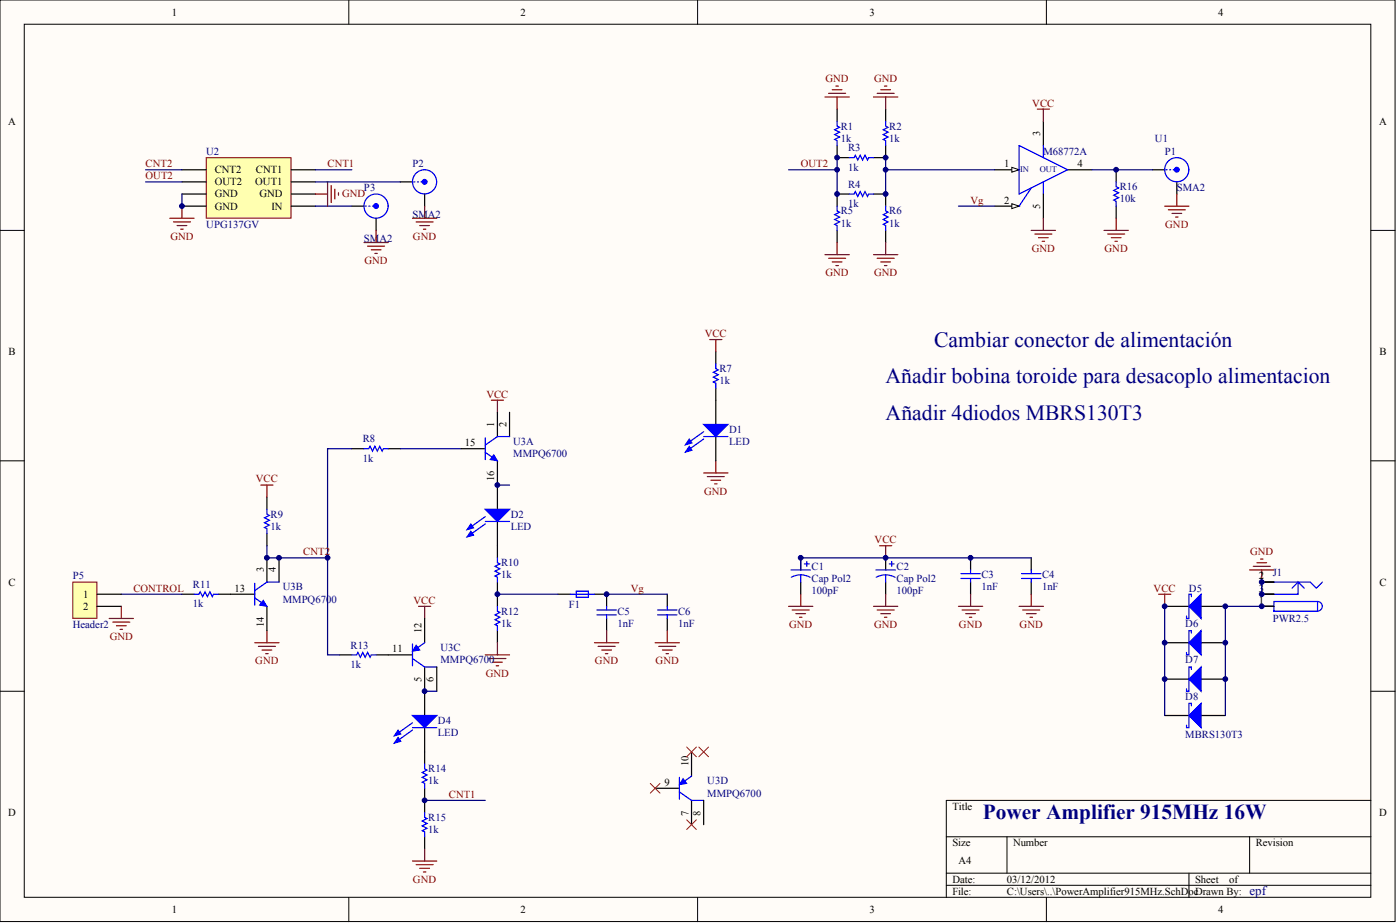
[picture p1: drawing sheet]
<svg xmlns="http://www.w3.org/2000/svg" width="487mm" height="321mm" viewBox="0 0 487 321" stroke-linecap="round" stroke-linejoin="round" font-family="sans-serif">
<defs><g id="words">
<g font-size="7.5" fill="#000080">
<text x="324.8" y="120.5">Cambiar conector de alimentación</text>
<text x="308" y="133.1">Añadir bobina toroide para desacoplo alimentacion</text>
<text x="308" y="145.8">Añadir 4diodos MBRS130T3</text>
</g>
<text font-size="7.4" fill="#000080" x="341.7" y="284.7">Power Amplifier 915MHz 16W</text>
<text font-size="4.5" fill="#000080" x="434.5" y="310.8">epf</text>
<g font-size="3.7">
<text x="59.7" y="5.4">1</text>
<text x="181" y="5.4">2</text>
<text x="302.3" y="5.4">3</text>
<text x="423.6" y="5.4">4</text>
<text x="2.9" y="43.3">A</text>
<text x="361.7" y="47.2" transform="rotate(-90 361.7 47.2)">3</text>
<text x="479.6" y="43.3">A</text>
<text x="349.2" y="58.1">1</text>
<text x="374.6" y="58.1">4</text>
<text x="74.7" y="60.2">CNT2</text>
<text x="74.7" y="64.4">OUT2</text>
<text x="88.8" y="64.4">OUT1</text>
<text x="89" y="60.2">CNT1</text>
<text x="74.7" y="68.6">GND</text>
<text x="90.2" y="68.6">GND</text>
<text x="349.2" y="70.7">2</text>
<text x="74.7" y="72.8">GND</text>
<text x="94.4" y="72.8">IN</text>
<text x="361.7" y="72.7" transform="rotate(-90 361.7 72.7)">5</text>
<text x="3" y="123.4">B</text>
<text x="479.7" y="123.4">B</text>
<text x="171.9" y="148.3" transform="rotate(-90 171.9 148.3)">1</text>
<text x="176.1" y="148.3" transform="rotate(-90 176.1 148.3)">2</text>
<text x="161.7" y="155">15</text>
<text x="171.9" y="167.3" transform="rotate(-90 171.9 167.3)">16</text>
<text x="3" y="203.4">C</text>
<text x="91.7" y="198.9" transform="rotate(-90 91.7 198.9)">3</text>
<text x="96" y="198.9" transform="rotate(-90 96 198.9)">4</text>
<text x="437.7" y="201.3">2</text>
<text x="479.7" y="203.4">C</text>
<text x="28.9" y="207.7">1</text>
<text x="81.5" y="205.5">13</text>
<text x="437.7" y="209.8">1</text>
<text x="437.7" y="205.5">3</text>
<text x="28.9" y="211.9">2</text>
<text x="91.7" y="217.8" transform="rotate(-90 91.7 217.8)">14</text>
<text x="146.6" y="219.9" transform="rotate(-90 146.6 219.9)">12</text>
<text x="136.4" y="226.6">11</text>
<text x="146.6" y="237" transform="rotate(-90 146.6 237)">5</text>
<text x="150.8" y="237" transform="rotate(-90 150.8 237)">6</text>
<text x="239.4" y="266.3" transform="rotate(-90 239.4 266.3)">10</text>
<text x="231" y="273">9</text>
<text x="331.2" y="281.4">Title</text>
<text x="2.9" y="283.5">D</text>
<text x="239.4" y="283.4" transform="rotate(-90 239.4 283.4)">7</text>
<text x="243.6" y="283.4" transform="rotate(-90 243.6 283.4)">8</text>
<text x="479.6" y="283.5">D</text>
<text x="331.2" y="294">Size</text>
<text x="352.3" y="294">Number</text>
<text x="436.6" y="294">Revision</text>
<text x="333.3" y="300.4">A4</text>
<text x="331.2" y="306.7">Date:</text>
<text x="331.2" y="310.9">File:</text>
<text x="350.2" y="306.7">03/12/2012</text>
<text x="350.2" y="310.9">C:\Users\..\PowerAmplifier915MHz.SchDocDrawn By:</text>
<text x="415.6" y="306.7">Sheet</text>
<text x="427.5" y="306.7">of</text>
<text x="59.7" y="317.2">1</text>
<text x="181" y="317.2">2</text>
<text x="302.3" y="317.2">3</text>
<text x="423.6" y="317.2">4</text>
</g>
<g font-size="3.7" fill="#800000">
<text x="287" y="28.6">GND</text>
<text x="303.9" y="28.6">GND</text>
<text x="359" y="37">VCC</text>
<text x="50.6" y="58.1">CNT2</text>
<text x="113.9" y="58.1">CNT1</text>
<text x="278.4" y="58.1">OUT2</text>
<text x="50.6" y="62.3">OUT2</text>
<text x="119" y="68.6">GND</text>
<text x="337.5" y="70.7">Vg</text>
<text x="59.2" y="83.4">GND</text>
<text x="143.6" y="83.4">GND</text>
<text x="405.2" y="79.1">GND</text>
<text x="358.8" y="87.6">GND</text>
<text x="384.1" y="87.6">GND</text>
<text x="126.7" y="91.8">GND</text>
<text x="287" y="96">GND</text>
<text x="303.9" y="96">GND</text>
<text x="245.1" y="117.1">VCC</text>
<text x="169.1" y="138.1">VCC</text>
<text x="89" y="167.6">VCC</text>
<text x="244.9" y="171.8">GND</text>
<text x="304.1" y="188.7">VCC</text>
<text x="105.5" y="192.9">CNT2</text>
<text x="434.7" y="192.9">GND</text>
<text x="46.4" y="205.5">CONTROL</text>
<text x="143.8" y="209.8">VCC</text>
<text x="219.4" y="205.5">Vg</text>
<text x="401.2" y="205.5">VCC</text>
<text x="274.4" y="218.2">GND</text>
<text x="303.9" y="218.2">GND</text>
<text x="333.5" y="218.2">GND</text>
<text x="354.6" y="218.2">GND</text>
<text x="38.1" y="222.4">GND</text>
<text x="88.8" y="230.8">GND</text>
<text x="206.9" y="230.8">GND</text>
<text x="228" y="230.8">GND</text>
<text x="168.9" y="235">GND</text>
<text x="156.1" y="277.2">CNT1</text>
<text x="143.6" y="306.7">GND</text>
</g>
<g font-size="3.7" fill="#000080">
<text x="292.4" y="45">R1</text>
<text x="309.2" y="45">R2</text>
<text x="71.7" y="53.9">U2</text>
<text x="292.4" y="49.2">1k</text>
<text x="294.9" y="52.6">R3</text>
<text x="309.2" y="49.2">1k</text>
<text x="362.8" y="53.9">M68772A</text>
<text x="401.6" y="49.2">U1</text>
<text x="405" y="53.9">P1</text>
<text x="143.4" y="58.1">P2</text>
<text x="294.9" y="59.3">1k</text>
<text x="294.9" y="65.2">R4</text>
<text x="126.6" y="66.5">P3</text>
<text x="294.9" y="72">1k</text>
<text x="389.4" y="70.3">10k</text>
<text x="389.4" y="66.1">R16</text>
<text x="409.2" y="66.5">SMA2</text>
<text x="143.4" y="75.8">SMA2</text>
<text x="292.4" y="74.5">R5</text>
<text x="309.2" y="74.5">R6</text>
<text x="71.7" y="79.1">UPG137GV</text>
<text x="292.4" y="78.7">1k</text>
<text x="309.2" y="78.7">1k</text>
<text x="126.6" y="84.2">SMA2</text>
<text x="250.2" y="129.3">R7</text>
<text x="250.2" y="133.5">1k</text>
<text x="126.1" y="153.7">R8</text>
<text x="178.5" y="154.6">U3A</text>
<text x="253.6" y="150.3">D1</text>
<text x="253.6" y="154.6">LED</text>
<text x="126.1" y="160.5">1k</text>
<text x="178.5" y="158.8">MMPQ6700</text>
<text x="94.1" y="179.8">R9</text>
<text x="177.6" y="179.8">D2</text>
<text x="94.1" y="184.1">1k</text>
<text x="177.6" y="184.1">LED</text>
<text x="174.2" y="196.7">R10</text>
<text x="282.2" y="198">C1</text>
<text x="311.8" y="198">C2</text>
<text x="25.3" y="201.3">P5</text>
<text x="174.2" y="200.9">1k</text>
<text x="282.2" y="202.2">Cap Pol2</text>
<text x="311.8" y="202.2">Cap Pol2</text>
<text x="341.3" y="200.9">C3</text>
<text x="362.4" y="200.9">C4</text>
<text x="442.6" y="200.1">J1</text>
<text x="67.1" y="204.3">R11</text>
<text x="98.3" y="205.1">U3B</text>
<text x="98.3" y="209.3">MMPQ6700</text>
<text x="282.2" y="206.4">100pF</text>
<text x="311.8" y="206.4">100pF</text>
<text x="341.3" y="205.1">1nF</text>
<text x="362.4" y="205.1">1nF</text>
<text x="413.4" y="205.5">D5</text>
<text x="67.1" y="211">1k</text>
<text x="174.2" y="213.6">R12</text>
<text x="197.9" y="211.2">F1</text>
<text x="214.7" y="213.6">C5</text>
<text x="235.8" y="213.6">C6</text>
<text x="25.3" y="218.2">Header2</text>
<text x="174.2" y="217.8">1k</text>
<text x="214.7" y="217.8">1nF</text>
<text x="235.8" y="217.8">1nF</text>
<text x="412.2" y="217.8">D6</text>
<text x="442.6" y="216.1">PWR2.5</text>
<text x="121.9" y="225.3">R13</text>
<text x="153.1" y="226.2">U3C</text>
<text x="121.9" y="232.1">1k</text>
<text x="153.1" y="230.4">MMPQ6700</text>
<text x="412.2" y="230.4">D7</text>
<text x="412.2" y="243">D8</text>
<text x="152.3" y="251.5">D4</text>
<text x="152.3" y="255.7">LED</text>
<text x="412.2" y="256.5">MBRS130T3</text>
<text x="148.9" y="268.3">R14</text>
<text x="148.9" y="272.5">1k</text>
<text x="246" y="272.5">U3D</text>
<text x="246" y="276.8">MMPQ6700</text>
<text x="148.9" y="285.2">R15</text>
<text x="148.9" y="289.4">1k</text>
</g>
<g font-size="2.9" fill="#000080">
<text x="354.8" y="59.9">IN</text>
<text x="361.6" y="59.9">OUT</text>
</g>
</g></defs>
<g fill="#fffcf8" stroke="#000" stroke-width=".35">
<path d="M0 0h485.1v320.2h-485.1z"/>
<path d="M8.4 8.4h468.3v303.4h-468.3z"/>
</g>
<g fill="none" stroke="#000" stroke-width=".35">
<path d="M121.3 0v8.4M242.6 0v8.4M363.9 0v8.4M0 80h8.4M476.7 80h8.5M0 160.1h8.4M476.7 160.1h8.5M0 240.2h8.4M476.7 240.2h8.5M476.7 278.1h-147.6v33.7M329.1 290.7h147.6M350.2 290.7v12.7"/>
<path d="M434.5 290.7v12.7M121.3 311.8v8.4M242.6 311.8v8.4M329.1 303.4h147.6M329.1 307.6h147.6M363.9 311.8v8.4M413.4 303.4v8.4"/>
</g>
<path d="M71.7 54.8h29.5v21h-29.5z" fill="#ffffb0" stroke="#800000" stroke-width=".35"/>
<g fill="none" stroke="#000" stroke-width=".42">
<path d="M291.1 37.9v4.2M308 37.9v4.2M63.3 59h8.4M101.3 59h8.4M291.1 50.6v4.2h4.2M308 50.6v4.2h-4.2M400.8 59h4.2M63.3 63.2h8.4M63.3 67.4h8.4M63.3 71.6h8.4M101.3 63.2h8.4M101.3 67.4h8.4"/>
<path d="M101.3 71.6h8.4M122.3 71.6h4.3M130.8 75.8v4.2M139.2 63.2h4.2M147.7 67.4v4.2M295.3 67.4h-4.2v4.2M303.8 67.4h4.2v4.2M345.9 71.6h8.5M409.2 63.2v4.2M291.1 80v4.3M308 80v4.3M122.3 155.9h4.3"/>
<path d="M135 155.9h4.2M92.8 172.7v4.3M92.8 185.4v4.2M63.3 206.5h4.2M75.9 206.5h4.3M118.1 227.5h4.2M130.8 227.5h4.2M147.7 261.2v4.2M147.7 273.9v8.4M147.7 290.7v4.2"/>
</g>
<g fill="none" stroke="#00f" stroke-width=".42">
<path d="M291.1 42.1v1.7l.8 .4-1.6 .9 1.6 .8-1.6 .9 1.6 .8-1.6 .8 .8 .5v1.7M295.3 54.8h1.7l.4-.9 .9 1.7 .8-1.7 .9 1.7 .8-1.7 .8 1.7 .5-.8h1.7M308 42.1v1.7l.8 .4-1.7 .9 1.7 .8-1.7 .9 1.7 .8-1.7 .8 .9 .5v1.7M405.4 59h.5M406.7 59h.4M408 59h.4M127 71.6h.4M128.3 71.6h.4M129.5 71.6h.4M143.9 63.2h.4M145.1 63.2h.4M146.4 63.2h.4"/>
<path d="M291.1 71.6v1.7l.8 .4-1.6 .9 1.6 .8-1.6 .9 1.6 .8-1.6 .8 .8 .5v1.6M295.3 67.4h1.7l.4-.8 .9 1.7 .8-1.7 .9 1.7 .8-1.7 .8 1.7 .5-.9h1.7M308 71.6v1.7l.8 .4-1.7 .9 1.7 .8-1.7 .9 1.7 .8-1.7 .8 .9 .5v1.6M126.6 155.9h1.7l.4-.8 .8 1.6 .9-1.6 .8 1.6 .8-1.6 .9 1.6 .4-.8h1.7M92.8 177v1.6l.9 .5-1.7 .8 1.7 .9-1.7 .8 1.7 .8-1.7 .9 .8 .4v1.7M67.5 206.5h1.7l.4-.9 .9 1.7 .8-1.7 .8 1.7 .9-1.7 .8 1.7 .5-.8h1.6M122.3 227.5h1.7l.5-.8 .8 1.7 .8-1.7 .9 1.7 .8-1.7 .9 1.7 .4-.9h1.7M147.7 265.4v1.7l.8 .5-1.7 .8 1.7 .8-1.7 .9 1.7 .8-1.7 .9 .9 .4v1.7M147.7 282.3v1.7l.8 .4-1.7 .8 1.7 .9-1.7 .8 1.7 .9-1.7 .8 .9 .4v1.7"/>
<circle cx="409.2" cy="59" r="4.2"/>
<circle cx="130.8" cy="71.6" r="4.2"/>
<circle cx="147.6" cy="63.2" r="4.2"/>
</g>
<g fill="#00f" stroke="#00f" stroke-width=".42">
<circle cx="130.8" cy="71.6" r=".82"/>
<circle cx="409.2" cy="59" r=".82"/>
<circle cx="147.6" cy="63.2" r=".82"/>
</g>
<g fill="none" stroke="#800000" stroke-width=".42">
<path d="M286.9 33.7h8.4M288.1 32.4h6M289.4 31.2h3.4M290.7 29.9h.8M291.1 33.7v4.2M303.8 33.7h8.4M305 32.4h5.9M306.3 31.2h3.4M307.6 29.9h.8M308 33.7v4.2M59.1 75.8h8.4M60.3 77.1h5.9"/>
<path d="M61.6 78.4h3.4M62.9 79.6h.8M63.3 71.6v4.2M109.7 67.4h4.2M113.9 63.2v8.4M115.2 64.5v5.9M116.4 65.7v3.4M117.7 67v.8M143.4 75.8h8.5M144.7 77.1h5.9M146 78.4h3.3M147.2 79.6h.9"/>
<path d="M147.7 71.6v4.2M126.6 84.3h8.4M127.8 85.5h5.9M129.1 86.8h3.4M130.4 88.1h.8M130.8 80v4.3M286.9 88.5h8.4M288.1 89.7h6M289.4 91h3.4M290.7 92.3h.8M291.1 84.3v4.2M303.8 88.5h8.4"/>
<path d="M305 89.7h5.9M306.3 91h3.4M307.6 92.3h.8M308 84.3v4.2"/>
</g>
<path d="M50.6 59h12.7M109.7 59h12.6M291.1 54.8v12.6M308 54.8v12.6M50.6 63.2h12.7M63.3 67.4v4.2M109.7 71.6h12.6M109.7 63.2h29.5" fill="none" stroke="#000080" stroke-width=".42"/>
<path d="M351.9 70.8l2.5 .8-2.5 .9z" fill="#fffcf8" stroke="#000" stroke-width=".35"/>
<path d="M345.9 59h8.5M362.8 42.1v8.5M371.3 59h8.4" fill="none" stroke="#000" stroke-width=".42"/>
<path d="M351.9 58.1l2.5 .9-2.5 .8z" fill="#fffcf8" stroke="#000" stroke-width=".35"/>
<g fill="none" stroke="#00f" stroke-width=".42">
<path d="M354.4 50.6l16.9 8.4-16.9 8.4zM362.8 50.6v4.2M358.6 65.3l-4.2 6.3M362.8 63.2v4.2M248.9 126.4v1.7l.9 .4-1.7 .8 1.7 .9-1.7 .8 1.7 .9-1.7 .8 .8 .4v1.7M168.8 157.2l4.2 2.9M168.8 152.1v7.6M177.2 151.7h-4.2l-4.2 2.9M244.7 151.7h8.4M244.7 152.5l-5.9 4.2M244.7 150l-5.9 4.2M168.8 179.5l-6 4.2"/>
<path d="M168.8 181.2h8.4M168.8 182l-6 4.2M173 193.8v1.7l.8 .4-1.7 .9 1.7 .8-1.7 .9 1.7 .8-1.7 .8 .9 .5v1.6M275.1 198h6.7M278.4 199.7l1.7 .2 1.6 .7M278.4 199.7l-1.7 .2-1.5 .7M278.4 199.7v2.5M279.7 195.9h1.7M280.6 195.1v1.7M304.6 198h6.7M308 199.7l1.7 .2 1.6 .7M308 199.7l-1.7 .2-1.6 .7"/>
<path d="M308 199.7v2.5M309.2 195.9h1.7M310.1 195.1v1.7M334.1 199.3h6.8M337.5 198v1.3M355.2 199.3h6.8M358.6 198v1.3M88.6 207.7l4.2 3M88.6 202.7v7.5M97 202.2h-4.2l-4.2 3M173 210.7v1.7l.8 .4-1.7 .8 1.7 .9-1.7 .8 1.7 .8-1.7 .9 .9 .4v1.7M198.3 206.5h8.4"/>
<path d="M200.4 205.4h4.2v2.1h-4.2zM207.6 213.6h6.7M207.6 211.9h6.7M210.9 210.7v1.2M210.9 213.6v1.3M228.7 213.6h6.7M228.7 211.9h6.7M232 210.7v1.2M232 213.6v1.3M334.1 201h6.8M337.5 201v1.2M355.2 201h6.8"/>
<path d="M358.6 201v1.2M143.4 223.7v7.6M143.4 228.8l4.3 2.9h4.2M147.7 223.3l-3 2.1M143.4 252.8h8.5M143.4 253.6l-5.9 4.3M143.4 251.1l-5.9 4.2M236.3 270.1v7.6M236.3 275.1l4.2 3h4.2M240.5 269.7l-3 2.1"/>
</g>
<g fill="none" stroke="#000" stroke-width=".42">
<path d="M362.8 67.4v8.4M248.9 122.2v4.2M248.9 134.8v12.7M160.3 155.9h8.5M173 143.3v8.4M177.2 143.3v8.4M248.9 151.7v8.4M173 160.1v16.9M92.8 193.8v8.4M97 193.8v8.4M173 181.2v12.6M278.4 193.8v4.2"/>
<path d="M308 193.8v4.2M337.5 193.8v4.2M358.6 193.8v4.2M80.2 206.5h8.4M92.8 210.7v8.4M147.7 214.9v8.4M173 202.2v8.5M173 219.1v4.2M194.1 206.5h4.2M206.7 206.5h4.2v4.2M210.9 214.9v4.2M232 206.5v4.2"/>
<path d="M232 214.9v4.2M278.4 202.2v4.3M308 202.2v4.3M337.5 202.2v4.3M358.6 202.2v4.3M135 227.5h8.4M147.7 231.7v16.9M151.9 231.7v8.5M147.7 252.8v8.4M227.8 273.9h8.5M240.5 261.2v8.5M240.5 278.1v8.4"/>
<path d="M244.7 278.1v8.4"/>
</g>
<g fill="none" stroke="#000080" stroke-width=".42">
<path d="M274.2 59h16.9M308 59h37.9M333.3 71.6h12.6M122.3 155.9h-8.4v37.9h-21.1v-4.2M139.2 155.9h21.1M173 168.5h4.2M113.9 193.8v33.7h4.2M358.6 193.8h-80.2v4.2M42.2 206.5h21.1M173 206.5h21.1M210.9 206.5h21.1M147.7 240.2h4.2"/>
<path d="M147.7 278.1h21.1"/>
</g>
<g fill="none" stroke="#800000" stroke-width=".42">
<path d="M360.7 37.9h4.2M362.8 37.9v4.2M362.8 75.8v4.2M405 71.6h8.4M406.3 72.9h5.9M407.5 74.2h3.4M408.8 75.4h.8M409.2 67.4v4.2M358.6 80h8.4M359.9 81.3h5.9M361.1 82.6h3.4M362.4 83.8h.8"/>
<path d="M246.8 118h4.2M248.9 118v4.2M170.9 139h4.2M173 139v4.3M90.7 168.5h4.2M92.8 168.5v4.2M244.7 164.3h8.4M246 165.6h5.9M247.2 166.8h3.4M248.5 168.1h.8M248.9 160.1v4.2M305.9 189.6h4.2"/>
<path d="M308 189.6v4.2M434.5 198h8.5M435.8 196.8h5.9M437.1 195.5h3.3M438.3 194.2h.9M438.8 198v4.2M92.8 219.1v4.2M145.5 210.7h4.3M147.7 210.7v4.2M210.9 219.1v4.2M232 219.1v4.2M274.2 210.7h8.5"/>
<path d="M275.5 211.9h5.9M276.8 213.2h3.3M278 214.5h.9M278.4 206.5v4.2M303.8 210.7h8.4M305 211.9h5.9M306.3 213.2h3.4M307.6 214.5h.8M308 206.5v4.2M333.3 210.7h8.4M334.6 211.9h5.9M335.8 213.2h3.4"/>
<path d="M337.1 214.5h.8M337.5 206.5v4.2M354.4 210.7h8.4M355.6 211.9h6M356.9 213.2h3.4M358.2 214.5h.8M358.6 206.5v4.2M402.9 206.5h4.2M405 206.5v4.2M88.6 223.3h8.4M89.9 224.6h5.9M91.1 225.8h3.4"/>
<path d="M92.4 227.1h.8M168.8 227.5h8.4M170 228.8h5.9M171.3 230.1h3.4M172.5 231.3h.9M173 223.3v4.2M206.7 223.3h8.5M208 224.6h5.9M209.3 225.8h3.3M210.5 227.1h.9M227.8 223.3h8.5M229.1 224.6h5.9"/>
<path d="M230.3 225.8h3.4M231.6 227.1h.9M143.4 299.2h8.5M147.7 294.9v4.3M144.7 300.4h5.9M146 301.7h3.3M147.2 302.9h.9"/>
</g>
<g fill="#00f" stroke="#00f" stroke-width=".35">
<path d="M144.7 224.2l1.3 1.6-2.6 .5z"/>
<path d="M171.7 158l1.3 2.1-2.6-.4z"/>
<path d="M237.5 270.5l1.3 1.7-2.5 .4z"/>
<path d="M91.5 208.6l1.3 2.1-2.5-.5z"/>
<path d="M163.7 184.5l1 1.4-2.4 .7z"/>
<path d="M163.7 182l1 1.4-2.4 .7z"/>
<path d="M239.7 155.1l.9 1.3-2.3 .7z"/>
<path d="M239.7 152.5l.9 1.4-2.3 .7z"/>
<path d="M138.4 256.2l1 1.4-2.4 .6z"/>
<path d="M138.4 253.6l1 1.4-2.4 .7z"/>
</g>
<g fill="#00f" stroke="#00f" stroke-width=".42">
<path d="M168.8 177h8.4l-4.2 4.2z"/>
<path d="M244.7 147.5h8.4l-4.2 4.2z"/>
<path d="M143.4 248.6h8.5l-4.2 4.2z"/>
</g>
<path d="M238.8 259.5l3.4 3.4M242.2 259.5l-3.4 3.4M243 259.5l3.4 3.4M246.4 259.5l-3.4 3.4M226.1 272.2l3.4 3.4M229.5 272.2l-3.4 3.4M238.8 284.8l3.4 3.4M242.2 284.8l-3.4 3.4" fill="none" stroke="#f00" stroke-width=".35"/>
<path d="M25.3 202.2h8.4v12.6h-8.4z" fill="#ffffb0" stroke="#800000" stroke-width=".35"/>
<g fill="none" stroke="#000" stroke-width=".42">
<path d="M388.1 59v4.2M388.1 71.6v4.2M33.8 206.5h8.4M33.8 210.7h8.4M405 210.7h8.4M417.7 210.7h8.4M438.8 206.5h4.2M438.8 210.7h4.2M438.8 202.2h4.2M405 223.3h8.4M405 236h8.4M417.7 223.3h8.4"/>
<path d="M417.7 236h8.4M405 248.6h8.4M417.7 248.6h8.4"/>
</g>
<path d="M388.1 75.8v4.2M383.9 80h8.5M385.2 81.3h5.9M386.4 82.6h3.4M387.7 83.8h.9M38 214.9h8.4M39.2 216.1h5.9M40.5 217.4h3.4M41.8 218.7h.8M42.2 210.7v4.2" fill="none" stroke="#800000" stroke-width=".42"/>
<path d="M388.1 63.2v1.7l.9 .4-1.7 .8 1.7 .9-1.7 .8 1.7 .9-1.7 .8 .8 .4v1.7M414.3 219.9v-.8h-.9v8.4h-.8v-.8M414.3 207.3v-.8h-.9v8.4h-.8v-.9M443 202.2h12.6l2.1 2.1 2.2-2.1M443 209h15.2v3.4h-15.2zM451.4 202.2l-2.1 2.1M453.5 204.3l-2.1-2.1v4.3h-8.4M458.2 209a1.66 1.66 0 0 1 1.6 1.6 1.66 1.66 0 0 1-1.6 1.7M414.3 232.6v-.9h-.9v8.5h-.8v-.9M414.3 245.2v-.8h-.9v8.4h-.8v-.8" fill="none" stroke="#00f" stroke-width=".42"/>
<path d="M379.7 59h21.1M405 210.7v37.9M438.8 210.7h-12.7v37.9M438.8 202.2v4.3" fill="none" stroke="#000080" stroke-width=".42"/>
<g fill="#00f" stroke="#00f" stroke-width=".42">
<path d="M413.4 223.3l4.3-4.2v8.4z"/>
<path d="M413.4 236l4.3-4.3v8.5z"/>
<path d="M413.4 248.6l4.3-4.2v8.4z"/>
<path d="M413.4 210.7l4.3-4.2v8.4z"/>
</g>
<g fill="#000080" stroke="#000080" stroke-width=".35">
<circle cx="63.3" cy="71.6" r=".82"/>
<circle cx="92.8" cy="193.8" r=".82"/>
<circle cx="97" cy="193.8" r=".82"/>
<circle cx="113.9" cy="193.8" r=".82"/>
<circle cx="147.6" cy="278.1" r=".82"/>
<circle cx="147.6" cy="240.1" r=".82"/>
<circle cx="173" cy="206.4" r=".82"/>
<circle cx="173" cy="168.5" r=".82"/>
<circle cx="210.9" cy="206.4" r=".82"/>
<circle cx="278.4" cy="193.8" r=".82"/>
<circle cx="291.1" cy="67.4" r=".82"/>
<circle cx="291.1" cy="59" r=".82"/>
<circle cx="291.1" cy="54.7" r=".82"/>
<circle cx="308" cy="193.8" r=".82"/>
<circle cx="308" cy="67.4" r=".82"/>
<circle cx="308" cy="59" r=".82"/>
<circle cx="308" cy="54.7" r=".82"/>
<circle cx="337.5" cy="193.8" r=".82"/>
<circle cx="388.1" cy="59" r=".82"/>
<circle cx="405" cy="235.9" r=".82"/>
<circle cx="405" cy="223.3" r=".82"/>
<circle cx="405" cy="210.6" r=".82"/>
<circle cx="426.1" cy="235.9" r=".82"/>
<circle cx="426.1" cy="223.3" r=".82"/>
<circle cx="426.1" cy="210.6" r=".82"/>
<circle cx="438.7" cy="210.6" r=".82"/>
<circle cx="438.7" cy="206.4" r=".82"/>
<circle cx="438.7" cy="202.2" r=".82"/>
</g>
<use href="#words"/>
</svg>
